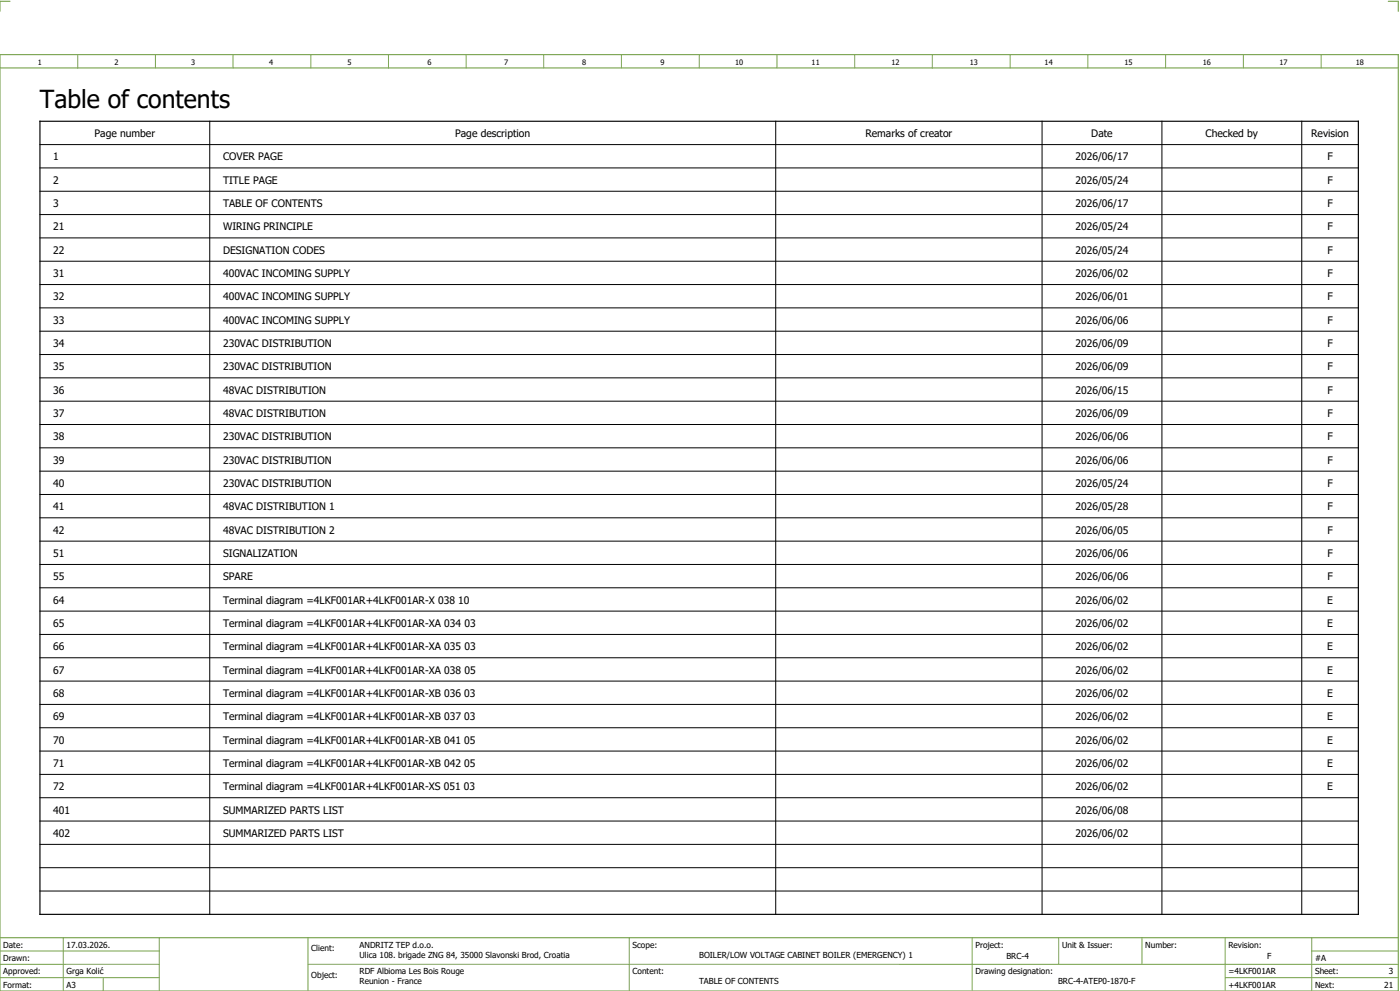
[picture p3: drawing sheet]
<svg xmlns="http://www.w3.org/2000/svg" width="421mm" height="297mm" viewBox="0 0 421 297" stroke-linecap="round" stroke-linejoin="round" font-family="sans-serif">
<defs><g id="words">
<text font-size="7.5" x="12" y="32.4">Table of contents</text>
<g font-size="3.1">
<text x="28.4" y="41.1">Page number</text>
<text x="136.7" y="41.1">Page description</text>
<text x="259.9" y="41.1">Remarks of creator</text>
<text x="327.8" y="41.1">Date</text>
<text x="362.1" y="41.1">Checked by</text>
<text x="393.8" y="41.1">Revision</text>
<text x="16" y="48.1">1</text>
<text x="67" y="48.1">COVER PAGE</text>
<text x="323" y="48.1">2026/06/17</text>
<text x="398.7" y="48.1">F</text>
<text x="16" y="55.1">2</text>
<text x="67" y="55.1">TITLE PAGE</text>
<text x="323" y="55.1">2026/05/24</text>
<text x="398.7" y="55.1">F</text>
<text x="16" y="62.1">3</text>
<text x="67" y="62.1">TABLE OF CONTENTS</text>
<text x="323" y="62.1">2026/06/17</text>
<text x="398.7" y="62.1">F</text>
<text x="16" y="69.1">21</text>
<text x="67" y="69.1">WIRING PRINCIPLE</text>
<text x="323" y="69.1">2026/05/24</text>
<text x="398.7" y="69.1">F</text>
<text x="16" y="76.1">22</text>
<text x="67" y="76.1">DESIGNATION CODES</text>
<text x="323" y="76.1">2026/05/24</text>
<text x="398.7" y="76.1">F</text>
<text x="16" y="83.1">31</text>
<text x="67" y="83.1">400VAC INCOMING SUPPLY</text>
<text x="323" y="83.1">2026/06/02</text>
<text x="398.7" y="83.1">F</text>
<text x="16" y="90.1">32</text>
<text x="67" y="90.1">400VAC INCOMING SUPPLY</text>
<text x="323" y="90.1">2026/06/01</text>
<text x="398.7" y="90.1">F</text>
<text x="16" y="97.1">33</text>
<text x="67" y="97.1">400VAC INCOMING SUPPLY</text>
<text x="323" y="97.1">2026/06/06</text>
<text x="398.7" y="97.1">F</text>
<text x="16" y="104.1">34</text>
<text x="67" y="104.1">230VAC DISTRIBUTION</text>
<text x="323" y="104.1">2026/06/09</text>
<text x="398.7" y="104.1">F</text>
<text x="16" y="111.1">35</text>
<text x="67" y="111.1">230VAC DISTRIBUTION</text>
<text x="323" y="111.1">2026/06/09</text>
<text x="398.7" y="111.1">F</text>
<text x="16" y="118.1">36</text>
<text x="67" y="118.1">48VAC DISTRIBUTION</text>
<text x="323" y="118.1">2026/06/15</text>
<text x="398.7" y="118.1">F</text>
<text x="16" y="125.1">37</text>
<text x="67" y="125.1">48VAC DISTRIBUTION</text>
<text x="323" y="125.1">2026/06/09</text>
<text x="398.7" y="125.1">F</text>
<text x="16" y="132.1">38</text>
<text x="67" y="132.1">230VAC DISTRIBUTION</text>
<text x="323" y="132.1">2026/06/06</text>
<text x="398.7" y="132.1">F</text>
<text x="16" y="139.1">39</text>
<text x="67" y="139.1">230VAC DISTRIBUTION</text>
<text x="323" y="139.1">2026/06/06</text>
<text x="398.7" y="139.1">F</text>
<text x="16" y="146.1">40</text>
<text x="67" y="146.1">230VAC DISTRIBUTION</text>
<text x="323" y="146.1">2026/05/24</text>
<text x="398.7" y="146.1">F</text>
<text x="16" y="153.1">41</text>
<text x="67" y="153.1">48VAC DISTRIBUTION 1</text>
<text x="323" y="153.1">2026/05/28</text>
<text x="398.7" y="153.1">F</text>
<text x="16" y="160.1">42</text>
<text x="67" y="160.1">48VAC DISTRIBUTION 2</text>
<text x="323" y="160.1">2026/06/05</text>
<text x="398.7" y="160.1">F</text>
<text x="16" y="167.1">51</text>
<text x="67" y="167.1">SIGNALIZATION</text>
<text x="323" y="167.1">2026/06/06</text>
<text x="398.7" y="167.1">F</text>
<text x="16" y="174.1">55</text>
<text x="67" y="174.1">SPARE</text>
<text x="323" y="174.1">2026/06/06</text>
<text x="398.7" y="174.1">F</text>
<text x="16" y="181.1">64</text>
<text x="67" y="181.1">Terminal diagram =4LKF001AR+4LKF001AR-X 038 10</text>
<text x="323" y="181.1">2026/06/02</text>
<text x="398.6" y="181.1">E</text>
<text x="16" y="188.1">65</text>
<text x="67" y="188.1">Terminal diagram =4LKF001AR+4LKF001AR-XA 034 03</text>
<text x="323" y="188.1">2026/06/02</text>
<text x="398.6" y="188.1">E</text>
<text x="16" y="195.1">66</text>
<text x="67" y="195.1">Terminal diagram =4LKF001AR+4LKF001AR-XA 035 03</text>
<text x="323" y="195.1">2026/06/02</text>
<text x="398.6" y="195.1">E</text>
<text x="16" y="202.1">67</text>
<text x="67" y="202.1">Terminal diagram =4LKF001AR+4LKF001AR-XA 038 05</text>
<text x="323" y="202.1">2026/06/02</text>
<text x="398.6" y="202.1">E</text>
<text x="16" y="209.1">68</text>
<text x="67" y="209.1">Terminal diagram =4LKF001AR+4LKF001AR-XB 036 03</text>
<text x="323" y="209.1">2026/06/02</text>
<text x="398.6" y="209.1">E</text>
<text x="16" y="216.1">69</text>
<text x="67" y="216.1">Terminal diagram =4LKF001AR+4LKF001AR-XB 037 03</text>
<text x="323" y="216.1">2026/06/02</text>
<text x="398.6" y="216.1">E</text>
<text x="16" y="223.1">70</text>
<text x="67" y="223.1">Terminal diagram =4LKF001AR+4LKF001AR-XB 041 05</text>
<text x="323" y="223.1">2026/06/02</text>
<text x="398.6" y="223.1">E</text>
<text x="16" y="230.1">71</text>
<text x="67" y="230.1">Terminal diagram =4LKF001AR+4LKF001AR-XB 042 05</text>
<text x="323" y="230.1">2026/06/02</text>
<text x="398.6" y="230.1">E</text>
<text x="16" y="237.1">72</text>
<text x="67" y="237.1">Terminal diagram =4LKF001AR+4LKF001AR-XS 051 03</text>
<text x="323" y="237.1">2026/06/02</text>
<text x="398.6" y="237.1">E</text>
<text x="16" y="244.1">401</text>
<text x="67" y="244.1">SUMMARIZED PARTS LIST</text>
<text x="323" y="244.1">2026/06/08</text>
<text x="16" y="251.1">402</text>
<text x="67" y="251.1">SUMMARIZED PARTS LIST</text>
<text x="323" y="251.1">2026/06/02</text>
</g>
<g font-size="2.5">
<text x="1" y="284.4">Date:</text>
<text x="20" y="284.4">17.03.2026.</text>
<text x="93.5" y="285.4">Client:</text>
<text x="108" y="284.4">ANDRITZ TEP d.o.o.</text>
<text x="108" y="287.4">Ulica 108. brigade ZNG 84, 35000 Slavonski Brod, Croatia</text>
<text x="190" y="284.4">Scope:</text>
<text x="210" y="287.4">BOILER/LOW VOLTAGE CABINET BOILER (EMERGENCY) 1</text>
<text x="293" y="284.4">Project:</text>
<text x="302.3" y="287.9">BRC-4</text>
<text x="319" y="284.4">Unit &amp; Issuer:</text>
<text x="344" y="284.4">Number:</text>
<text x="369" y="284.4">Revision:</text>
<text x="380.6" y="287.9">F</text>
<text x="1" y="288.4">Drawn:</text>
<text x="1" y="292.4">Approved:</text>
<text x="20" y="292.4">Grga Kolić</text>
<text x="93.5" y="293.4">Object:</text>
<text x="108" y="292.4">RDF Albioma Les Bois Rouge</text>
<text x="190" y="292.4">Content:</text>
<text x="293" y="292.4">Drawing designation:</text>
<text x="369" y="292.4">=4LKF001AR</text>
<text x="395" y="292.4">Sheet:</text>
<text x="395" y="288.4">#A</text>
<text x="417.1" y="292.4">3</text>
<text x="1" y="296.4">Format:</text>
<text x="20" y="296.4">A3</text>
<text x="108" y="295.4">Reunion - France</text>
<text x="210" y="295.4">TABLE OF CONTENTS</text>
<text x="317.8" y="295.4">BRC-4-ATEP0-1870-F</text>
<text x="369" y="296.4">+4LKF001AR</text>
<text x="395" y="296.4">Next:</text>
<text x="415.8" y="296.4">21</text>
</g>
<g font-size="2.2">
<text x="11.4" y="19.4">1</text>
<text x="34.4" y="19.4">2</text>
<text x="57.4" y="19.4">3</text>
<text x="80.9" y="19.4">4</text>
<text x="104.4" y="19.4">5</text>
<text x="128.4" y="19.4">6</text>
<text x="151.4" y="19.4">7</text>
<text x="174.9" y="19.4">8</text>
<text x="198.4" y="19.4">9</text>
<text x="220.8" y="19.4">10</text>
<text x="243.8" y="19.4">11</text>
<text x="267.8" y="19.4">12</text>
<text x="291.3" y="19.4">13</text>
<text x="313.8" y="19.4">14</text>
<text x="337.8" y="19.4">15</text>
<text x="361.3" y="19.4">16</text>
<text x="384.3" y="19.4">17</text>
<text x="407.3" y="19.4">18</text>
</g>
</g></defs>
<path d="M0 16.4h420v281h-420zM3 .4h-3v3M417 .4h3v3M0 20.4h420M0 281.4h420" fill="none" stroke="#7ca552" stroke-width=".35"/>
<g fill="none" stroke="#7ca552" stroke-width=".3">
<path d="M23.4 16.5v4M46.7 16.4v4M70 16.4v4M93.4 16.4v4M116.7 16.5v4M140 16.4v4M163.3 16.4v4M186.7 16.4v4M210 16.4v4M233.4 16.4v4M256.7 16.4v4M280 16.5v4"/>
<path d="M303.4 16.4v4M326.8 16.4v4M350.1 16.4v4M373.5 16.4v4M396.8 16.4v4M0 285.4h47.8M0 293.4h47.8M19 281.4v16M31 293.4v4M47.8 281.4v16M47.8 289.4h-47.8M92.5 281.4v16"/>
<path d="M92.5 289.4h327.5M189 281.4v16M292 281.4v15.8M318 281.4v8M343 281.4v8M368 281.4v15.8M368 293.4h52M394 285.4h26M394 281.4v15.8"/>
</g>
<g fill="none" stroke="#000" stroke-width=".3">
<path d="M63 36.4v238M233 36.4v238M313 36.4v238M349 36.4v238M391 36.4v238M12 57.4h396M12 50.4h396M12 43.4h396M12 71.4h396M12 78.4h396M12 64.4h396M12 85.4h396"/>
<path d="M12 99.4h396M12 92.4h396M12 113.4h396M12 106.4h396M12 127.4h396M12 120.4h396M12 134.4h396M12 141.4h396M12 155.4h396M12 148.4h396M12 169.4h396M12 176.4h396"/>
<path d="M12 162.4h396M12 183.4h396M12 197.4h396M12 190.4h396M12 218.4h396M12 211.4h396M12 204.4h396M12 225.4h396M12 239.4h396M12 232.4h396M12 253.4h396M12 246.4h396"/>
<path d="M12 267.4h396M12 260.4h396"/>
</g>
<path d="M12 36.4h396v238h-396z" fill="none" stroke="#000" stroke-width=".35"/>
<use href="#words"/>
</svg>
